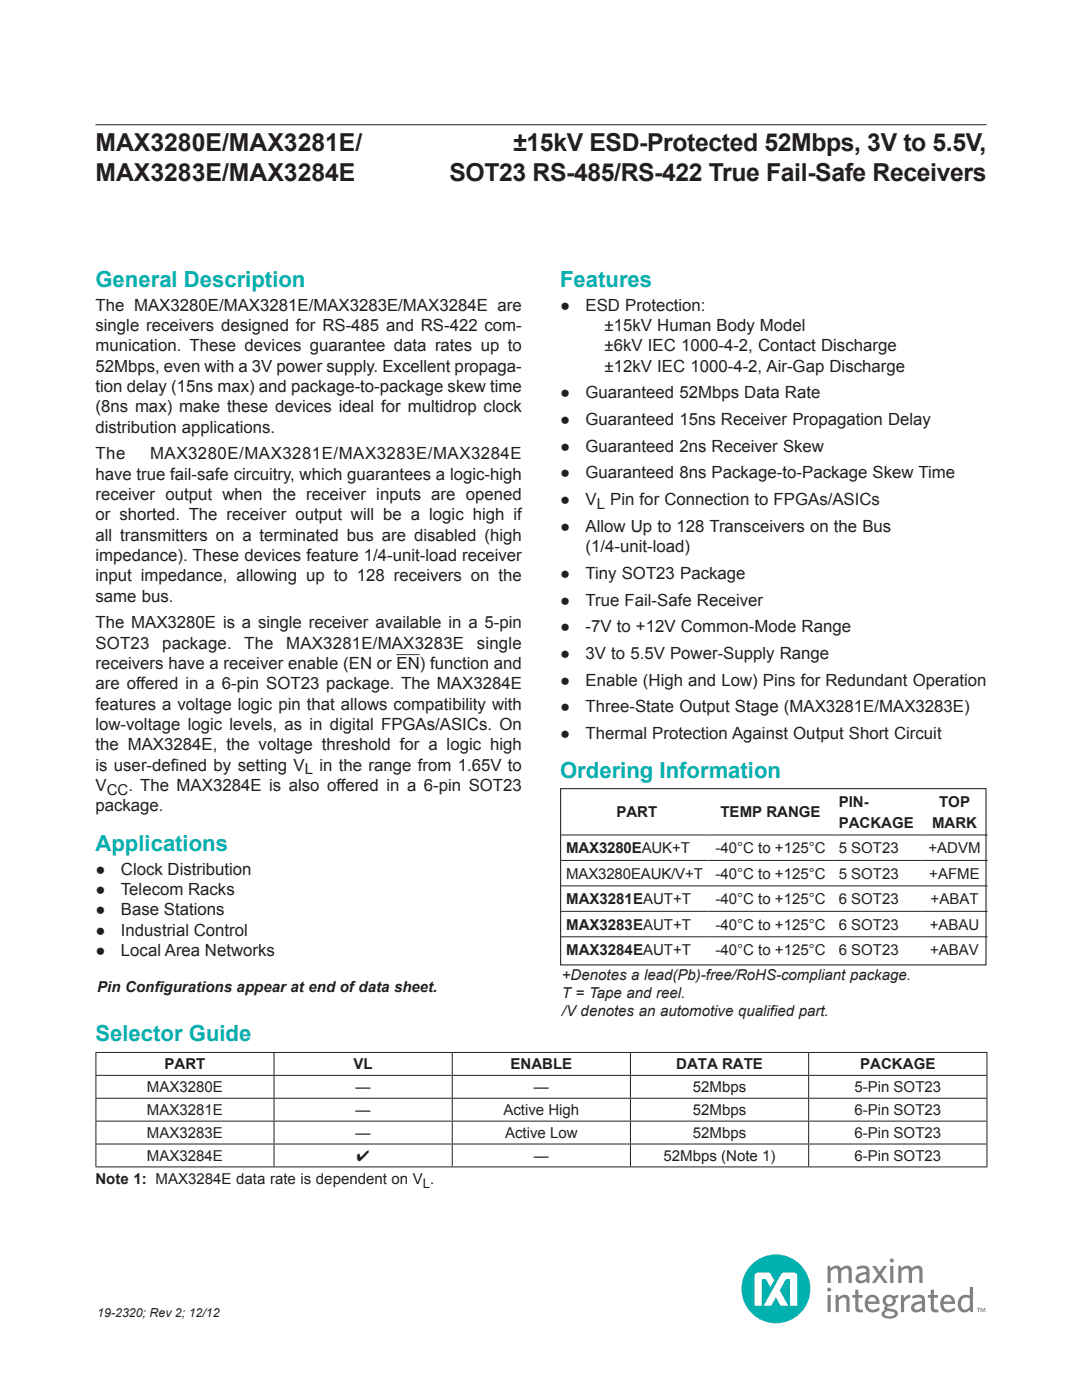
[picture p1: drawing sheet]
<svg xmlns="http://www.w3.org/2000/svg" width="216mm" height="279mm" viewBox="0 0 216 279" stroke-linecap="round" stroke-linejoin="round" font-family="sans-serif">
<defs><g id="words">
<g font-size="4.9" fill="#231f20">
<text x="19" y="30.2">MAX3280E/MAX3281E/</text>
<text x="102.4" y="30.2">±15kV ESD-Protected 52Mbps, 3V to 5.5V,</text>
<text x="19" y="36.1">MAX3283E/MAX3284E</text>
<text x="89.7" y="36.1">SOT23 RS-485/RS-422 True Fail-Safe Receivers</text>
</g>
<g font-size="4.4" fill="#00b1b0">
<text x="19" y="57.2">General Description</text>
<text x="111.8" y="57.2">Features</text>
<text x="111.8" y="155.3">Ordering Information</text>
<text x="19" y="169.7">Applications</text>
<text x="19" y="207.8">Selector Guide</text>
</g>
<g font-size="3.4" fill="#231f20">
<text x="19" y="62">The MAX3280E/MAX3281E/MAX3283E/MAX3284E are</text>
<text x="111.8" y="62">●</text>
<text x="116.8" y="62">ESD Protection:</text>
<text x="19" y="66.1">single receivers designed for RS-485 and RS-422 com-</text>
<text x="19" y="70.1">munication. These devices guarantee data rates up to</text>
<text x="120.7" y="66.1">±15kV Human Body Model</text>
<text x="120.7" y="70.1">±6kV IEC 1000-4-2, Contact Discharge</text>
<text x="19" y="74.2">52Mbps, even with a 3V power supply. Excellent propaga-</text>
<text x="120.7" y="74.2">±12kV IEC 1000-4-2, Air-Gap Discharge</text>
<text x="19" y="78.2">tion delay (15ns max) and package-to-package skew time</text>
<text x="19" y="82.3">(8ns max) make these devices ideal for multidrop clock</text>
<text x="111.8" y="79.5">●</text>
<text x="116.8" y="79.5">Guaranteed 52Mbps Data Rate</text>
<text x="19" y="86.3">distribution applications.</text>
<text x="111.8" y="84.8">●</text>
<text x="116.8" y="84.8">Guaranteed 15ns Receiver Propagation Delay</text>
<text x="19" y="91.7">The</text>
<text x="19" y="95.7">have true fail-safe circuitry, which guarantees a logic-high</text>
<text x="30" y="91.7">MAX3280E/MAX3281E/MAX3283E/MAX3284E</text>
<text x="111.8" y="90.2">●</text>
<text x="111.8" y="95.5">●</text>
<text x="116.8" y="90.2">Guaranteed 2ns Receiver Skew</text>
<text x="116.8" y="95.5">Guaranteed 8ns Package-to-Package Skew Time</text>
<text x="19" y="99.8">receiver output when the receiver inputs are opened</text>
<text x="111.8" y="100.8">●</text>
<text x="116.8" y="100.8">VL Pin for Connection to FPGAs/ASICs</text>
<text x="19" y="103.8">or shorted. The receiver output will be a logic high if</text>
<text x="19" y="107.9">all transmitters on a terminated bus are disabled (high</text>
<text x="111.8" y="106.1">●</text>
<text x="116.8" y="106.1">Allow Up to 128 Transceivers on the Bus</text>
<text x="19" y="112">impedance). These devices feature 1/4-unit-load receiver</text>
<text x="116.8" y="110.2">(1/4-unit-load)</text>
<text x="19" y="116">input impedance, allowing up to 128 receivers on the</text>
<text x="111.8" y="115.5">●</text>
<text x="116.8" y="115.5">Tiny SOT23 Package</text>
<text x="19" y="120.1">same bus.</text>
<text x="19" y="125.4">The MAX3280E is a single receiver available in a 5-pin</text>
<text x="111.8" y="120.8">●</text>
<text x="116.8" y="120.8">True Fail-Safe Receiver</text>
<text x="19" y="129.5">SOT23</text>
<text x="32.4" y="129.5">package.</text>
<text x="48.7" y="129.5">The</text>
<text x="57.1" y="129.5">MAX3281E/MAX3283E</text>
<text x="95.1" y="129.5">single</text>
<text x="111.8" y="126.2">●</text>
<text x="111.8" y="131.5">●</text>
<text x="116.8" y="126.2">-7V to +12V Common-Mode Range</text>
<text x="116.8" y="131.5">3V to 5.5V Power-Supply Range</text>
<text x="19" y="133.5">receivers have a receiver enable (EN or EN) function and</text>
<text x="19" y="137.6">are offered in a 6-pin SOT23 package. The MAX3284E</text>
<text x="111.8" y="136.8">●</text>
<text x="116.8" y="136.8">Enable (High and Low) Pins for Redundant Operation</text>
<text x="19" y="141.6">features a voltage logic pin that allows compatibility with</text>
<text x="111.8" y="142.2">●</text>
<text x="116.8" y="142.2">Three-State Output Stage (MAX3281E/MAX3283E)</text>
<text x="19" y="145.7">low-voltage logic levels, as in digital FPGAs/ASICs. On</text>
<text x="19" y="149.7">the MAX3284E, the voltage threshold for a logic high</text>
<text x="111.8" y="147.5">●</text>
<text x="116.8" y="147.5">Thermal Protection Against Output Short Circuit</text>
<text x="19" y="153.8">is user-defined by setting VL in the range from 1.65V to</text>
<text x="19" y="157.9">VCC. The MAX3284E is also offered in a 6-pin SOT23</text>
<text x="19" y="161.9">package.</text>
<text x="19" y="174.6">●</text>
<text x="19" y="178.6">●</text>
<text x="24.1" y="174.6">Clock Distribution</text>
<text x="24.1" y="178.6">Telecom Racks</text>
<text x="19" y="182.7">●</text>
<text x="24.1" y="182.7">Base Stations</text>
<text x="19" y="186.7">●</text>
<text x="19" y="190.8">●</text>
<text x="24.1" y="186.7">Industrial Control</text>
<text x="24.1" y="190.8">Local Area Networks</text>
</g>
<g font-size="3" fill="#231f20">
<text x="167.4" y="161">PIN-</text>
<text x="187.4" y="161">TOP</text>
<text x="123" y="163.1">PART</text>
<text x="143.8" y="163.1">TEMP RANGE</text>
<text x="167.4" y="165.2">PACKAGE</text>
<text x="186" y="165.2">MARK</text>
<text x="113" y="170.3">MAX3280EAUK+T</text>
<text x="142.8" y="170.3">-40°C to +125°C</text>
<text x="167.4" y="170.3">5 SOT23</text>
<text x="185.3" y="170.3">+ADVM</text>
<text x="113" y="175.3">MAX3280EAUK/V+T</text>
<text x="142.8" y="175.3">-40°C to +125°C</text>
<text x="167.4" y="175.3">5 SOT23</text>
<text x="185.4" y="175.3">+AFME</text>
<text x="113" y="180.4">MAX3281EAUT+T</text>
<text x="113" y="185.5">MAX3283EAUT+T</text>
<text x="142.8" y="180.4">-40°C to +125°C</text>
<text x="142.8" y="185.5">-40°C to +125°C</text>
<text x="167.4" y="180.4">6 SOT23</text>
<text x="167.4" y="185.5">6 SOT23</text>
<text x="185.5" y="185.5">+ABAU</text>
<text x="185.7" y="180.4">+ABAT</text>
<text x="113" y="190.6">MAX3284EAUT+T</text>
<text x="142.8" y="190.6">-40°C to +125°C</text>
<text x="167.4" y="190.6">6 SOT23</text>
<text x="185.6" y="190.6">+ABAV</text>
<text x="112.1" y="195.6">+Denotes a lead(Pb)-free/RoHS-compliant package.</text>
<text x="19.4" y="198">Pin Configurations appear at end of data sheet.</text>
<text x="112.1" y="199.2">T = Tape and reel.</text>
<text x="112.1" y="202.8">/V denotes an automotive qualified part.</text>
<text x="32.8" y="213.4">PART</text>
<text x="70.5" y="213.4">VL</text>
<text x="101.9" y="213.4">ENABLE</text>
<text x="134.9" y="213.4">DATA RATE</text>
<text x="171.7" y="213.4">PACKAGE</text>
<text x="29.3" y="218">MAX3280E</text>
<text x="71" y="218">—</text>
<text x="106.5" y="218">—</text>
<text x="138.2" y="218">52Mbps</text>
<text x="170.5" y="218">5-Pin SOT23</text>
<text x="29.3" y="222.6">MAX3281E</text>
<text x="29.3" y="227.1">MAX3283E</text>
<text x="71" y="222.6">—</text>
<text x="71" y="227.1">—</text>
<text x="100.4" y="222.6">Active High</text>
<text x="100.8" y="227.1">Active Low</text>
<text x="138.2" y="222.6">52Mbps</text>
<text x="138.2" y="227.1">52Mbps</text>
<text x="170.5" y="222.6">6-Pin SOT23</text>
<text x="170.5" y="227.1">6-Pin SOT23</text>
<text x="29.3" y="231.7">MAX3284E</text>
<text x="71" y="231.8">✔</text>
<text x="106.5" y="231.7">—</text>
<text x="132.4" y="231.7">52Mbps (Note 1)</text>
<text x="170.5" y="231.7">6-Pin SOT23</text>
<text x="19" y="236.3">Note 1: MAX3284E data rate is dependent on V</text>
</g>
<text font-size="2.6" fill="#231f20" x="84.4" y="237">L.</text>
<text font-size="2.5" fill="#231f20" x="19.4" y="262.9">19-2320; Rev 2; 12/12</text>
</g></defs>
<g fill="none" stroke="#231f20" stroke-width=".2">
<path d="M19 210h178M19 214.6h178M19 219.2h178M19.1 210.1v4.4M19.1 214.7v4.4M19.1 219.3v4.4M54.7 210.1v4.4M54.7 214.7v4.4M54.7 219.3v4.4M90.2 210.1v4.4M90.2 214.7v4.4M90.2 219.3v4.4"/>
<path d="M125.8 210.1v4.4M125.8 214.7v4.4M125.8 219.3v4.4M161.4 210.1v4.4M161.4 214.7v4.4M161.4 219.3v4.4M196.9 210.1v4.4M196.9 214.7v4.4M196.9 219.3v4.4M19 223.7h178M19 228.3h178M19 232.9h178"/>
<path d="M19.1 223.8v4.4M19.1 228.4v4.4M54.7 223.8v4.4M54.7 228.4v4.4M90.2 223.8v4.4M90.2 228.4v4.4M125.8 223.8v4.4M125.8 228.4v4.4M161.4 223.8v4.4M161.4 228.4v4.4M196.9 223.8v4.4M196.9 228.4v4.4"/>
</g>
<path d="M111.9 157.4h84.8v35.2h-84.8z" fill="#fff"/>
<path d="M112 166.6h85.1M112 171.7h85.1M112 176.8h85.1M112 181.9h85.1M112 187h85.1" fill="none" stroke="#231f20" stroke-width=".2"/>
<path d="M111.9 157.4h84.8v35.2h-84.8z" fill="none" stroke="#231f20" stroke-width=".21"/>
<circle cx="154.8" cy="257.2" r="6.9" fill="#00b1b0"/>
<path d="M156 254.1l-3.6 6.5h1.5l.9-1.7 1 1.7h1.5l-1.7-3.1 1.2-2.2h.8v5.3h1.5v-5.9a.7 .7 0 0 0-.7-.7h-1.9zM150.8 254.2l-.2 .5v5.9h1.4v-5.3h.8l.9 1.6 .8-1.4-.7-1.2-.4-.3h-2.1z" fill="#fff"/>
<g fill="#7e8082">
<path d="M166.7 258.5h.5l.1 .4 .3-.2a1.12 1.12 0 0 1 1.2-.3 1.12 1.12 0 0 1 .7 1v2.5h-.6v-2.4a.59 .59 0 0 0-.4-.5 .59 .59 0 0 0-.6 .1l-.5 .4v2.4h-.7z"/>
<path d="M170.7 257.4h.6v1.1h.8v.5h-.8v2.1l.2 .2h.6l.1 .6h-.3a.95 .95 0 0 1-1.2-.9v-2h-.6v-.5h.6z"/>
<path d="M185.7 257.4h.6v1.1h.9v.5h-.9l.1 2.1 .1 .2h.7l.1 .6h-.4a.95 .95 0 0 1-1.2-.9v-2h-.6v-.5h.6z"/>
<path d="M179.8 258.5h.5l.1 .6a1.51 1.51 0 0 1 1.2-.7l.1 .6a1.56 1.56 0 0 0-1.3 .8v2.1h-.6z"/>
<path d="M165.1 252.6h.5l.1 .5a1.24 1.24 0 0 1 2.1 0l.2-.2a1.1 1.1 0 0 1 1.2-.3 1.1 1.1 0 0 1 .8 1v2.5h-.7v-2.7a.89 .89 0 0 0-1.4 .3v2.4h-.7v-2.7a.89 .89 0 0 0-1.4 .3v2.4h-.7z"/>
<path d="M179.2 252.6h.6v.5a1.24 1.24 0 0 1 2.1 0l.3-.2a1.1 1.1 0 0 1 1.1-.3 1.1 1.1 0 0 1 .8 1v2.5h-.7v-2.7a.89 .89 0 0 0-1.4 .3v2.4h-.7v-2.7a.89 .89 0 0 0-1.4 .3v2.4h-.7z"/>
<path d="M174 252.6h.7l.8 1.2 .8-1.2h.7l-1.1 1.7 1.2 1.8h-.7l-.9-1.3-.8 1.3h-.7l1.2-1.8z"/>
<path d="M165 257.4a.4 .4 0 0 1 .8 0 .4 .4 0 0 1-.8 0zM165.1 258.5h.7v3.4h-.7z"/>
<path d="M173 258.9a1.48 1.48 0 0 1 1.8-.3 1.48 1.48 0 0 1 .7 1.6h-2.3a1.13 1.13 0 0 0 .6 1.1 1.13 1.13 0 0 0 1.3-.2l.3-.2 .1 .6a1.76 1.76 0 0 1-2.2 .2 1.76 1.76 0 0 1-.7-2.1zM173.5 259.1l-.3 .6h1.7a.8 .8 0 0 0-.5-.7 .8 .8 0 0 0-.9 .1z"/>
<path d="M176.4 258.8a1.46 1.46 0 0 1 1.9-.1l.9-.3 .1 .6h-.7a1.2 1.2 0 0 1-.2 1.3 1.2 1.2 0 0 1-1.2 .4l-.1 .3 .9 .2a.98 .98 0 0 1 1.1 1.3 2.26 2.26 0 0 1-3.1 .1 .88 .88 0 0 1 .6-1.2l-.2-.4 .4-.4a1.14 1.14 0 0 1-.4-1.8zM176.8 261.8l-.3 .4a1.31 1.31 0 0 0 2.1 0 1.55 1.55 0 0 0-1.8-.4zM176.7 259.6a.75 .75 0 0 0 1.5 0 .75 .75 0 0 0-1.5 0z"/>
<path d="M182 258.7l1-.3a1.14 1.14 0 0 1 1.6 1.1v2.4h-.5l-.1-.5-.2 .2a1.09 1.09 0 0 1-1.5 .2 1.09 1.09 0 0 1-.3-1.5 3 3 0 0 1 1.9-.7 .65 .65 0 0 0-.2-.6 .65 .65 0 0 0-.7-.1l-.9 .3zM182.6 260.5a.51 .51 0 0 0-.1 .7 .51 .51 0 0 0 .7 .2l.7-.5v-.8z"/>
<path d="M188 258.9a1.48 1.48 0 0 1 1.8-.3 1.48 1.48 0 0 1 .8 1.6h-2.4a1.13 1.13 0 0 0 .7 1.1 1.13 1.13 0 0 0 1.3-.2l.3-.2 .1 .6a1.76 1.76 0 0 1-2.2 .2 1.76 1.76 0 0 1-.7-2.1zM188.6 259.1l-.3 .6h1.6a.8 .8 0 0 0-.4-.7 .8 .8 0 0 0-.9 .1z"/>
<path d="M193.5 256.8h.6v5.1h-.5v-.5a1.38 1.38 0 0 1-1.7 .4 1.38 1.38 0 0 1-.8-1.5 1.65 1.65 0 0 1 2.4-1.7zM192.1 259.2a1.58 1.58 0 0 0 .1 2.1 1.03 1.03 0 0 0 1.3-.5v-1.7l-.8-.2z"/>
<path d="M170.9 252.9l1-.3a1.14 1.14 0 0 1 1.6 1.1v2.4h-.5l-.1-.5-.2 .2a1.09 1.09 0 0 1-1.5 .2 1.09 1.09 0 0 1-.3-1.5 3 3 0 0 1 2-.7 .65 .65 0 0 0-.3-.6 .65 .65 0 0 0-.7-.1l-.9 .3zM171.5 254.7a.51 .51 0 0 0-.1 .7 .51 .51 0 0 0 .7 .2l.8-.5v-.8z"/>
<path d="M177.5 251.6a.45 .45 0 0 1 .9 0 .45 .45 0 0 1-.9 0zM177.6 252.6h.7v3.5h-.7z"/>
<path d="M194.9 261h.7v.1h-.3v.8h-.1v-.8h-.3zM195.7 261h.2l.2 .6 .3-.6h.2v.9h-.1v-.7l-.3 .7-.4-.7v.7h-.1z"/>
</g>
<path d="M19.1 24.9h177.7" fill="none" stroke="#231f20" stroke-width=".2"/>
<use href="#words"/>
</svg>
